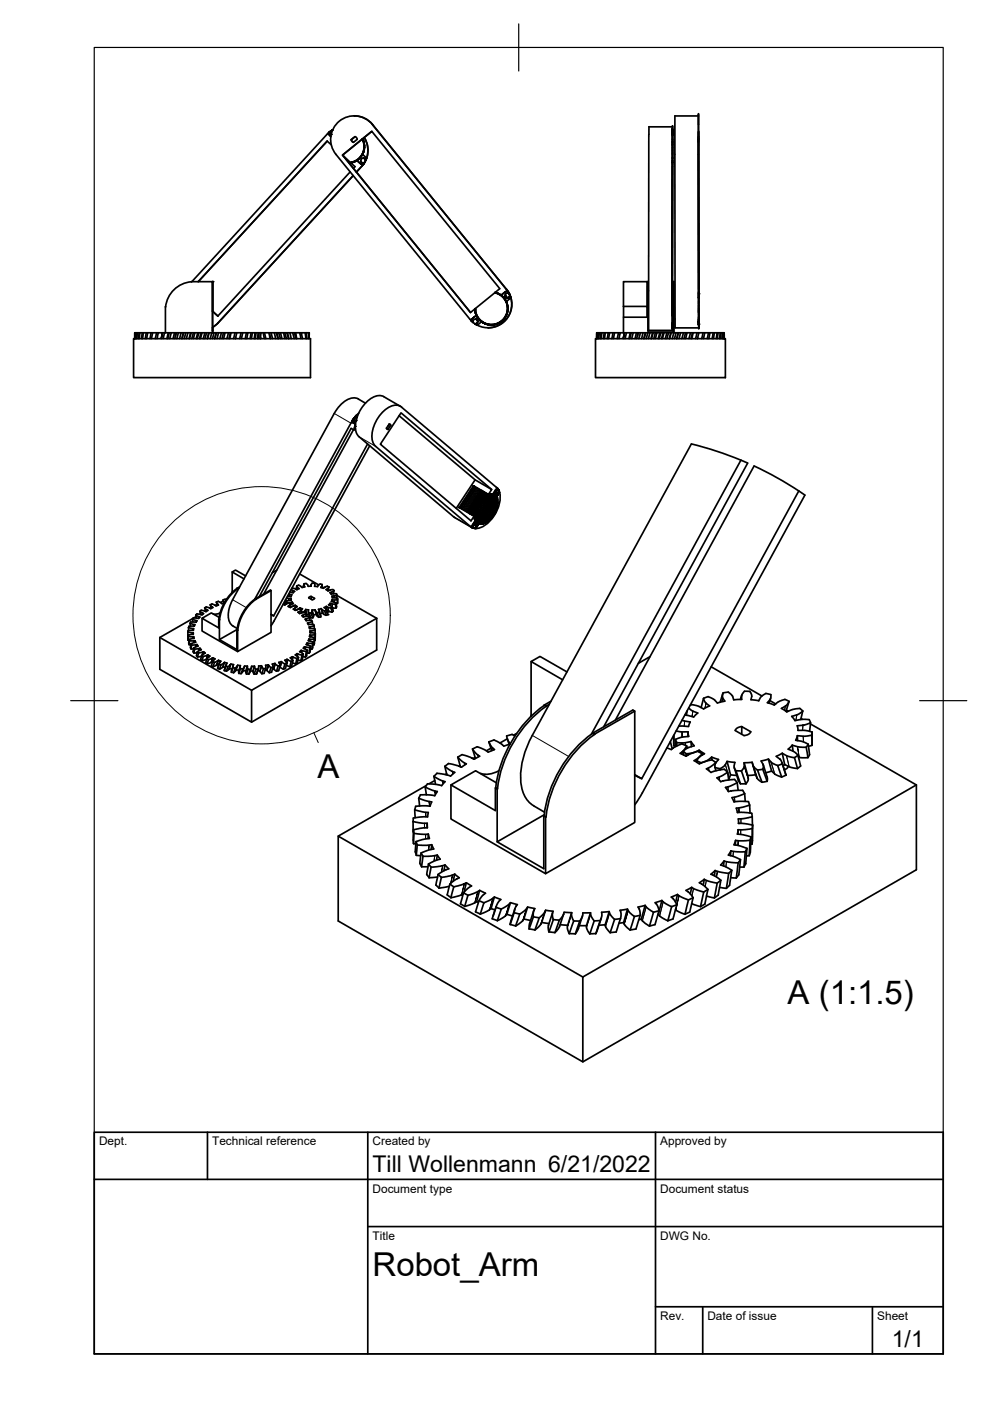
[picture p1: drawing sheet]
<svg xmlns="http://www.w3.org/2000/svg" width="210mm" height="297mm" viewBox="0 0 210 297" stroke-linecap="round" stroke-linejoin="round" font-family="sans-serif">
<defs><g id="words">
<g font-size="7">
<text x="67.4" y="164.9">A</text>
<text x="167" y="212.8">A (1:1.5)</text>
<text x="79" y="270.6">Robot_Arm</text>
</g>
<g font-size="4.9">
<text x="79" y="248.5">Till Wollenmann 6/21/2022</text>
<text x="189.1" y="285.7">1/1</text>
</g>
<g font-size="2.5">
<text x="21" y="242.9">Dept.</text>
<text x="45" y="242.9">Technical reference</text>
<text x="79" y="242.9">Created by</text>
<text x="140" y="242.9">Approved by</text>
<text x="79" y="252.8">Document type</text>
<text x="140" y="252.8">Document status</text>
<text x="79" y="262.9">Title</text>
<text x="140" y="262.9">DWG No.</text>
<text x="140" y="279.9">Rev.</text>
<text x="150" y="279.9">Date of issue</text>
<text x="186" y="279.9">Sheet</text>
</g>
</g></defs>
<!-- layer: Visible -->
<g fill="none" stroke="#000" stroke-width=".36">
<path d="M69.3 28.5l-28.6 31.2M69.7 28.2l.1 .4 .3 .3-.3-.3zM69.7 28.1h.1M69.7 28.1v.1M69.7 28.1l-.4 .4M69.8 28l-.1 .1M69.8 28h.1M69.9 28h-.1M69.9 27.9h.1M70.1 27.8l-.2 .1M70.1 27.8h.1M70.2 30.7l-.8-.8-27.4 29.8"/>
<path d="M70.3 27.7l-.2 .1M70.3 27.7h.1M70.4 27.6l-.1 .1M70.4 27.6h.1M70.5 27.6h-.1M70.5 27.6h.1M70.5 27.6l-.4 .4 .1 .5M70.5 27.5v.1M70.5 27.5h.1M70.6 27.5h.1M72.7 33l1.7 1.5h.2M74.2 36.5l-28 30.5-1.1-1 1.1 1"/>
<path d="M74.4 34.5h.1M74.4 34.5l.9 .8-.4 .4M74.5 29.6l.8-.6zM74.5 29.6l.2 .5 .3 .1M74.6 34.5h-.2M74.6 34.5h.1M74.9 37.2l-28.7 31.2M75.1 24.6a5 5 0 0 1 3.9 1.8M75.2 34.3l-.6 .2M75.2 34.2l-.6 .2M75.3 29l.2 .1 .2 .4M75.3 34.2l-.7 .3"/>
<path d="M75.7 29.6l-.8 .6M75.8 33.9l-.5 .4M75.8 33.9l-.5 .3M75.8 33.9l-.6 .3M76.1 33.7l-.3 .2M76.3 33.5l-.2 .2M76.5 33.1l-.1 .3M76.5 33.2l-.4 .5M76.6 33.2h.1M76.6 33.2l-.9 .8 1 .9-1-.9-1.3 .5M76.7 35.3l-1.1 1.2M76.7 32.9h.1"/>
<path d="M76.7 32.9l-.1 .3M76.8 32.9l-.2 .3M76.8 29.5a3.4 3.4 0 0 1-2.5 4.9h.3M76.8 29.5l.1 .1M76.9 32.7l.8 .8M76.9 34.9h-.2h.3M76.9 29.4v.2M76.9 32.7l-.1 .2M76.9 29.6l.2 .3M76.9 29.6l.1 .3M76.9 32.6v.1M76.9 32.6l-1 1.3"/>
<path d="M76.9 32.6h.1M76.9 32.6l-.1 .3M76.9 29.6h.1M77 29.6h-.1M77 32.2v.1M77 32.3l-.1 .3M77 34.9l-.3 .4M77 33.5l-.3 .2-.2 .3 .1 .4 .4 .1M77 29.9l.2 .4zM77 34.9h.1M77 29.9h.1M77.1 33.5l.1 .1z"/>
<path d="M77.1 34.5h.1M77.1 29.9h.1M77.1 32.3h.1M77.1 32.3l-.2 .3M77.1 29.9l.1 .4M77.1 34.8l-.1 .1M77.1 34.5h.1zM77.1 34.7v.1M77.1 34.7h.1M77.2 30.3h.1M77.2 31.9h.1M77.2 30.3v.3"/>
<path d="M77.2 31.9l-.2 .4M77.2 31.9l-.1 .4M77.2 33.6l.3 .5zM77.2 34.5h.1M77.2 30.6l.1 .3M77.2 31.6h.1M77.2 31.6v.3M77.2 30.6h.1M77.2 30.6a3.2 3.2 0 0 1-.3 2l.1-.3M77.3 34.5l-.2 .2M77.3 34.5h.1M77.3 30.9h.1"/>
<path d="M77.3 30.9v.4M77.3 31.3h.1M77.3 31.3l-.1 .3M77.3 34.4v.1M77.3 34.4h.1M77.5 34l-.2 .4M77.5 34h.1M77.6 34h-.1M77.6 34h.1M77.6 33.9v.1M77.6 33.9h.1M77.6 33.8v.1"/>
<path d="M77.6 33.8h.1M77.7 33.7l-.1 .1M77.7 33.7h.1M77.7 33.7a5 5 0 0 0-.5-4.5 5 5 0 0 1-.5 6.1M78.8 27.8l-6.2 5.1 27.2 33.4M79 26.4l28.4 34.9M79 26.4a5 5 0 0 0-7.1-.7 5 5 0 0 0-.7 7l28.7 35.3M137.6 28.5l-.1 41.5M142.6 27.6v.2M142.6 27.6h.1M142.6 27.6v.1M142.6 27.7h.1"/>
<path d="M142.6 27.7v.1M142.6 27.8v.1M142.6 27.9v.2M142.6 28v.1M142.6 28.1h.1M142.6 28.1v.4M142.6 27.6v-.1v.6M142.6 28.1v.1M142.6 27.3h.1M142.6 27.3v.2M142.6 28h.1M142.6 27.9h.1"/>
<path d="M142.6 27.8h.1M142.6 27.4h.1M142.6 27.5v.1M142.6 27.5h.1M142.6 27.3v-.4v6.6M142.6 27.3v.1M142.6 27.9v.1M142.6 32.6v.9M142.6 33.5v.6M142.6 33.5h.1M142.6 34.5v-.5v.9M142.6 28.5v1.1"/>
<path d="M142.6 28.1v.2M142.6 28.3v.2M142.6 28.5h.1M142.6 28.5v.1M142.6 28.6h.1M142.6 28.2v.1M142.6 27.4v.1M142.6 28.5v.2M142.6 28.8h.1M142.6 28.8v.8M142.6 31.6h.1M142.6 31.9h.1"/>
<path d="M142.6 29.6v1.2v-.9M142.6 27.6v.5M142.6 26.9h-5v1.6M142.6 29.9l-.1 37.1 .1-32.5M142.6 28.5l-.1 41.5v-8.3M142.6 34.9v.4M142.6 34v.5M142.6 33.6v.9M142.6 29.6h.1M142.6 29.6v.3M142.6 29.9h.1M142.6 29.9v.7"/>
<path d="M142.6 30.6h.1M142.6 30.6v.3M142.6 30.9h.1M142.6 30.9v.4M142.6 31.3h.1M142.6 31.3v.3M142.6 31.6v.3M142.6 31.9v.4M142.6 32.3h.1M142.6 32.3v.3M142.6 32.6h.1M143.1 32.7v36.8"/>
<path d="M143.1 24.6h5M143.1 24.6v8.1M148.1 29v.6M148.1 29.6h.1M148.1 29.6v.6M148.1 32.7v-8.1v43.1M148.1 29v.5M40.6 59.7a6 6 0 0 0-5.5 5.4M40.6 59.7h4.5v10.5M40.6 59.7h.1M45.1 59.7v10.9M137.2 59.7h.2"/>
<path d="M137.2 59.7h-5v5.3h5M137.2 59.7h.1M137.2 59.7v5.4M137.4 59.7v10.5M137.4 59.7v5.4M142.7 59.7h.2M142.7 59.7h.1M142.7 59.7v5.4M142.9 59.7v5.4h-.3v5.1h-5.2M142.9 59.7h-.2M142.9 59.7v10.9l-.4 1.2M28.3 71.8h37.5v8.3h-37.5z"/>
<path d="M28.6 70.6h26.6M28.6 70.6v1.2zM28.7 70.6l-.1 1.2M28.7 70.6v1.2M29 70.6l-.1 1.2M29.1 70.6l-.1 1.2M29.5 70.6l-.1 1.2M29.7 70.6l-.2 1.2M30.2 70.6l-.2 1.2M30.4 70.6l-.2 1.2M31 70.6l-.2 1.2M31.3 70.6l-.2 1.2"/>
<path d="M32 70.6l-.2 1.2M32.4 70.6l-.3 1.2M33.2 70.6l-.3 1.2M33.5 70.6l-.2 1.2M34.4 70.6l-.2 1.2 .3-1.2M34.9 70.6l-.3 1.2M35.1 65.1h.1M35.1 65.1v5.5M35.7 70.6l-.3 1.2M35.9 70.6l-.3 1.2M36.3 70.6l-.3 1.2M37 70.6l-.3 1.2"/>
<path d="M37.2 71.2l.2-.6-.4 1.2M37.8 70.6l-.3 1.2M38.4 70.6l-.3 1.2M38.9 70.6l-.3 1.2zM39.4 70.6l-.3 1.2M39.8 70.6l-.3 1.2M40.4 70.6l-.3 1.2M40.5 70.6l-.3 1.2M41 70.6l-.3 1.2M41.3 70.6l-.3 1.2M41.9 70.6l-.3 1.2M42.2 70.6l-.4 1.2"/>
<path d="M42.7 70.6l-.4 1.2M42.8 70.6l-.3 1.2M43.4 70.6l-.3 1.2M43.8 70.6l-.4 1.2M44.3 70.6l-.4 1.2M44.3 70.6l-.3 1.2M44.9 70.6l-.3 1.2M45.4 70.6l-.4 1.2M45.8 70.6l-.3 1.2zM46.3 68.4l-1.2 1M46.3 68.4l-1.2 1v1.2M46.3 70.6l-.3 1.2"/>
<path d="M46.9 70.6l-.3 1.2M47.4 70.6l-.3 1.2M47.7 70.6l-.3 1.2M48.4 70.6l-.3 1.2M48.9 70.6l-.4 1.2M49 70.6l-.3 1.2M49.8 70.6l-.3 1.2M50.2 70.6l-.3 1.2 .1-.2M51.1 70.6l-.3 1.2M51.5 70.6l-.3 1.2M52.2 70.6l-.2 1.2M52.6 70.6l-.3 1.2"/>
<path d="M53.2 70.6l-.2 1.2M53.5 70.6l-.2 1.2M54.1 70.6l-.2 1.2M54.3 70.6l-.2 1.2M54.7 70.6l-.1 1.2M54.9 70.6l-.1 1.2M55.2 70.6l-.1 1.2M55.2 70.6h.1M55.2 71.5l.1 .3M55.3 70.6l-.1 1.2M55.3 70.6h8.6M55.8 70.6l.2 1.2"/>
<path d="M56.1 70.6l.3 1.2M57 70.6l.3 1.2M57.1 70.6l.3 1.2M57.5 70.6l.3 1.2M58.2 70.6l.2 1.2M58.6 70.6l.3 1.2M58.7 70.6l.3 1.2M59.1 70.6l.4 1.2M59.5 70.6l.3 1.2M60.1 70.6l.3 1.2M60.4 70.6l.3 1.2M60.8 70.6l.4 1.2"/>
<path d="M60.9 70.6l.4 1.2M61.5 70.6l.2 1.2M62.1 70.6l.3 1.2M62.7 70.6l.2 1.2M62.7 71.4l-.2-.8 .3 1.2M63.5 70.6l.3 1.2M63.9 70.6h.8M63.9 70.6l.2 1.2M64.9 71.8l-.2-1.2h.2l.2 1.2M64.9 70.6h.7l-.1 1.1M65.4 70.6l.1 1.2M65.5 70.6v1.2"/>
<path d="M99.9 68h.1M100 68h.1M100 68v.1M100 68.1h.1M100.1 68.1h.1M100.1 68.1v.1M100.1 68.2l.2 .1M100.3 68.3h.1M100.3 68.3v.1M100.3 68.4h.1M100.3 68.4l.4 .2M100.7 68.6v.1"/>
<path d="M100.7 65.7l.1 .4zM100.7 65.5v.2zM100.7 65.7h.1M100.7 65.5l-.9 .8M100.7 65.7l.2 1 .4 .6M100.7 65.7l.1 .3M100.7 68.7h.1M100.8 65.5l-.1 .2v-.2M100.8 66.1v.3M100.8 66.1h.1M100.8 65.7h.1M100.8 66.1l.1 .3"/>
<path d="M100.8 68.7h.1M100.8 65.4l4.1-3.3a3.4 3.4 0 0 1 2.7 3.8 3.4 3.4 0 0 1-3.6 2.9 3.4 3.4 0 0 1-3.2-3.4l-.1 .3M100.8 66.4l.1 .3-.1-.3M100.9 67.7h.1M100.8 67.7l-.4 .1v.6M100.8 66.4l-.1-.3 .1 .3M100.8 68.7l.1 .1M100.9 66.4l.1 .3-.2-.3M100.9 66.4h.1M100.9 68.8h.1M101 67.7h.1M101 68.6l-.2 .1"/>
<path d="M101 68.8h.1M101 68.6l-.1 .1M101.1 67.7h.1M101 68.6l.2-.2-.5 .3M101 68.6h.1M101.1 67.8h.1M101.1 67l.4 .6M101.1 67l-.2-.3 .1 .2-.9 .7-.2 .4 .2-.4 .9-.7 .7 1M101.1 67l.4 .6-.2-.3M101.1 67l-.1-.3 .3 .6M101.1 67.8l.2 .3-.1 .3 .1-.3zM101.3 67.3l.7 .7"/>
<path d="M101.5 67.6l.2 .3M101.5 67.6l.2 .2M101.7 67.9l.2 .2M101.7 67.9l.3 .2M101.9 68.1l.3 .2M101.9 68.1l.2 .1M102 68.1l.3 .1M102 68.1h.1M102.1 68.2l-.9 .7M102.1 68.2l.1 .1-.3-.2 .3 .2M102.1 68.2h.1M102.2 68.3l.3 .2z"/>
<path d="M102.2 68.3h.1M102.2 68.3l.3 .2M102.3 68.3l.2 .2M102.3 68.2l-.1 .1M102.5 68.5l.3 .1zM102.5 68.5l.3 .1M102.8 68.6l1.4 .3M102.8 68.6h.1M102.8 68.6l.3 .1M102.8 68.6l.4 .1M103.1 68.7l.4 .1zM103.1 68.7l.1 .1"/>
<path d="M103.2 68.7l.3 .1M103.2 68.7h-.1M103.2 68.7h.1M103.5 68.8l.3 .1zM103.5 68.8h.3M103.5 69.5h.1M103.5 68.8h.1M103.8 68.9h.1M103.8 68.9h.4M104.2 68.9h-.4M104.2 68.8v.1M104.2 68.8l-.4 .1"/>
<path d="M104.2 68.9h.1M104.2 68.9l.3-.1-.3 .1M104.5 68.9h-.3M104.5 68.9h.1M104.8 68.8h.1M104.8 68.8l-.3 .1M104.9 68.8h-.1M104.9 62v.1M105 62l.2 .1M105 62l1.1 .5M105 62l1-.8-27.2-33.4-6.2 5.1 27.2 33.4M105 62h.2"/>
<path d="M105.2 68.7l-.3 .1M105.2 68.8h-.3M105.2 68.7v.1M105.2 68.7h.1M105.2 62a3.5 3.5 0 0 1 1.9 5.4v-.1M105.2 62.1h.1M105.2 62.1l.3 .1M105.5 68.7l-.3 .1M105.5 68.6l-.3 .2M105.5 68.6h.1M105.5 68.6l-.3 .1M105.5 68.6v.1"/>
<path d="M105.5 62.2h.1M105.5 62.2l.3 .1M105.8 68.5h.1M105.8 68.5l-.3 .1M105.8 62.3l.3 .2M105.9 62.3l.2 .2M106.1 68.3l-.3 .2M106.1 68.3h.1M106.1 62.6l.3 .1zM106.1 62.5l.2 .1M106.1 62.5h.1M106.3 62.6l.8 .9"/>
<path d="M106.4 68.1l-.3 .2M106.4 68.1h.1M106.4 62.7l.2 .3M106.4 62.7l.3 .2M106.6 67.8l-.5 .5M106.6 67.9l-.2 .2M106.6 67.8v.1M106.6 63l.6 .8M106.7 63l.4 .5M106.7 63h-.1M106.7 62.9l-.1 .1M106.8 67.6l-.4 .5"/>
<path d="M106.8 67.6l-.2 .3M106.9 67.6l-.3 .3M106.9 67.6l-.2 .3M106.9 67.6h.1M107.1 67.3v.1M107.1 67.3l-.2 .3M107.1 67.4l-.2 .2M107.1 62.8l.3 .3M107.1 62.8h.1M107.1 63.5l.2 .3M107.1 63.5l.3 .5M107.2 67l-.3 .6"/>
<path d="M107.2 62.3l-.1 .5M107.2 67l-.1 .3M107.2 63.8l.2 .3M107.3 67.1l-.2 .3M107.3 63.8l.1 .3M107.3 62.3h-.1M107.4 64l.2 .7 .1 1.1M107.4 66.7l-.2 .3M107.4 64.1l.1 .3M107.4 61.3l.3 .6M107.4 66.7l-.1 .4M107.4 61.3a5 5 0 0 1 .6 5.3 5 5 0 0 1-4.5 2.9"/>
<path d="M107.4 63.1h.1M107.5 61.8l-1.2 .8M107.5 61.8h.2M107.5 64.4h.1M107.5 64.4l.1 1M107.5 64.4l.2 1M107.6 66.1l-.2 .6M107.7 63.1h.1M107.6 66.1h.1M107.7 62.2h.1M107.6 62.1l-.3 .2M107.6 65.8h.1"/>
<path d="M107.6 65.8v.3M107.6 65.4l-.1 1-.3 .6M107.7 61.8h.1M107.7 65.8h.1M107.7 65.8l-.1 .3M107.7 65.4v.4M107.8 62.2h.1M107.8 61.9h.1M107.8 61.9v.1M107.8 63.1h-.3M107.8 63.1h-.1M107.9 62.3h.1"/>
<path d="M107.8 63.1h.1M107.8 62h.1M107.9 62v.2M107.9 62.2h.1M107.9 62.3l.2 .4-.2 .3 .2-.3zM107.9 62.2l.1 .1M108 62.3h.1M108 62.3l.1 .1M108.1 62.4v.1M108.1 62.5v.1M108.1 62.6h.1M108.1 62.6l.1 .1"/>
<path d="M108.2 62.7h.1M108.2 62.8h.1M108.2 62.8v.1M108.2 62.9h.1M108.2 62.9l.1 .2M108.3 63.1l-.9 .9M108.3 63.1a5 5 0 0 1-1.7 5.3 5 5 0 0 1-5.6 .4M126.3 71.8h27.5v8.3h-27.5zM126.5 70.6h27v1.2v-.9M126.5 70.6v1.2zM126.6 70.6v1.2M126.7 70.6l-.1 1.2"/>
<path d="M126.9 70.6v1.2M127.1 70.6l-.1 1.2M127.4 70.6l-.1 1.2M127.6 70.6l-.1 1.2M128.1 70.6l-.2 1.2M128.3 70.6l-.1 1.2M128.9 70.6l-.1 1.2M129.2 70.6l-.2 1.2M130 70.6l-.3 1.2M130.3 70.6l-.2 1.2M131.1 70.6l-.2 1.2M131.5 70.6l-.3 1.2"/>
<path d="M132.2 65v2.2M132.4 70.6l-.3 1.2 .3-1.2M132.8 70.6l-.3 1.2M133.6 70.6l-.3 1.2M133.8 70.6l-.3 1.2M134.3 70.6l-.4 1.2M134.9 70.6l-.3 1.2M135.1 71.2l.2-.6-.3 1.2M135.8 70.6l-.4 1.2M136.3 70.6l-.3 1.2M136.5 71.8l.4-1.2-.4 1.2M137.2 65.1h.2"/>
<path d="M137.2 65.1v2.2h-5v3.3M137.4 70.6l-.4 1.2M137.4 65.1v5.1M137.4 63.9v2.3zM137.5 70h5M137.8 70.6l-.3 1.2M138.4 70.6l-.4 1.2M138.5 70.6l-.4 1.2M139 70.6l-.4 1.2M139.3 70.6l-.3 1.2M139.9 70.6l-.3 1.2M140.1 70.6l-.3 1.2"/>
<path d="M140.6 70.6l-.3 1.2M140.8 70.6l-.3 1.2M141.4 70.6l-.3 1.2M141.8 70.6l-.4 1.2M142.2 70.6l-.3 1.2M142.3 70.6l-.3 1.2M142.5 65v-.6v1.3M143.1 69.5h5M143.3 70.6l-.3 1.2M143.8 70.6l-.3 1.2zM144.3 70.6l-.3 1.2M144.9 70.6l-.3 1.2"/>
<path d="M145.4 70.6l-.4 1.2M145.7 70.6l-.3 1.2M146.4 70.6l-.3 1.2M146.8 70.6l-.3 1.2M147 70.6l-.3 1.2M147.8 70.6l-.3 1.2M148.1 68.7h.1M148.1 68.2h.1M148.1 68.4h.1M148.1 62v1M148.1 68.7v.2M148.1 68.8v.1"/>
<path d="M148.1 68.4v.3M148.1 67.7v1M148.1 67.7h.1M148.1 65.5v2.9M148.1 68.1v.1M148.1 68.3h.1M148.1 63.3v.7M148.1 63.1h.1M148.1 63h.1M148.1 62.9v.1M148.1 62.9h.1M148.1 62.6v.3"/>
<path d="M148.1 67.6h.1M148.1 61.2v.8M148.1 68h.1M148.1 68v.1M148.1 68.1h.1M148.1 68.2v.1M148.1 68.3v.1M148.1 68.6v.1M148.1 68.8h.1M148.1 68.9h.1M148.1 68.2v.6M148.1 67.7v.4"/>
<path d="M148.1 63v.1M148.1 63.1v.1M148.1 63.2v.1M148.1 64v2.1M148.1 68.1v.2M148.1 68.3v.2M148.1 68.5h.1M148.1 68.5v.1M148.1 68.7v.1M148.1 66.1h.1M148.1 66.1v1.5M148.1 67.6v.5"/>
<path d="M148.1 61.2v-33.4v38.5v-.8M148.1 67.6v.4M148.1 68.4l.1 .2M148.2 61.3l-.1 1.3M148.2 63.1v6.4v-.6M148.2 70.6l-.3 1.2v-.2M149.1 70.6l-.3 1.2M149.4 70.6l-.2 1.2M150.2 70.6l-.2 1.2M150.5 70.6l-.2 1.2M151.2 70.6l-.2 1.2M151.5 70.6l-.2 1.2"/>
<path d="M152 70.6l-.1 1.2M152.3 70.6l-.2 1.2M152.7 70.6l-.1 1.2M152.9 70.6l-.2 1.2M153.2 70.6l-.1 1.2M153.3 70.6l-.1 1.2M153.5 70.6l-.1 1.2M153.5 70.6v1.2M74.7 89.2v.1M74.7 89.3l.2 .3M74.7 89.1l-20.7 37.9M74.7 89.1h.1"/>
<path d="M74.8 89.1h.1M74.8 89v.1M74.8 89h.1M74.8 89.6l.6 .3zM74.9 89v.1M74.9 89.1h.1M74.9 89.1v.1M74.9 89.2h.1M74.9 88.9l-.1 .1M74.9 88.9v.1M74.9 89h.1M74.9 89v.2"/>
<path d="M75 88.8h.1M75 88.9h.1M75 89.3h.1M75 88.9l-.1 .1M75 91.1l-19.1 34.8M75 88.8l-.1 .1M75 88.7v.1M75 88.7h.1M75.1 88.7h-.1M75.1 88.6v.1M75.1 88.6h.1M75.1 90.9l.3 .1"/>
<path d="M75.2 88.5l-.1 .1M75.2 90.7l.1 .1M75.2 88.5h.1M75.2 88.5v.1M75.2 90.4h.1M75.2 88.4v.1M75.3 88.5h.1M75.2 88.4h.1M75.3 88.5h-.1M75.3 88.4h.1M75.3 88.4v.1M75.3 88.3v.1"/>
<path d="M75.3 88.3h.1M75.3 90h.1M75.3 90l-.2 1.2-.7-.4-19.4 35.7M75.3 90.3h-.1M75.3 90.2l-.1 .1M75.3 90.2h.1M75.4 88.4l-.1 .1M75.4 88.4h.1M75.4 88.3h-.1M75.4 88.3h.1M75.4 88.2v.1M75.4 88.2h.1"/>
<path d="M75.5 88.4h.1M75.5 88.4v.1M75.5 89.1l-.4 .2M75.5 88.1l.3 .1M75.5 88.1l-.1 .1M75.5 88.5h.1M75.6 88.1h-.1M75.6 88.5h.1M75.6 88.5v.1M76 87.6l-.4 .5M77.5 85.5a3.4 3.4 0 0 0-2.7-1.1 5.8 5.8 0 0 0-3.9 3.3l-21.6 39.5M77.9 94.1l-19.9 36.5-.5-.3 .5 .3"/>
<path d="M78.4 94.5l-20.3 37.2M79.7 94.6l20.3 17.2M82.5 90l.3 .2-.5 .8-.3-.1M82.5 89.9l.3 .1v.2M82.5 89.9l-.6 .8 .1 .2 .3 .1M84.6 88.1l16.1 13.6M84.9 86.2l-3.5-2.1a3.3 3.3 0 0 0-3.7 1.2 7.1 7.1 0 0 0-2.2 6.3l.6 1 20.1 17M85.1 86.3l20.1 17M85.1 86.3a2.91 2.91 0 0 0-3.7 .8 7.2 7.2 0 0 0-2.4 6.5l.6 1M146.6 94.1l-33.7 61.8a17.1 17.1 0 0 0-2.3 10.8 5.9 5.9 0 0 0 2.5 4.1M146.6 94.1l6.4 1.9 5.5 2.2M157.1 97.6l-31.7 58.1"/>
<path d="M158.5 98.2l-30.5 55.9M96.2 109.6l3.8 2.2M97.4 107.6l3.1 1.8 .2 1-.8 1.4M97.4 107.6h.1M97.4 107.5h.1M99.8 108.9v.1M99.8 109h-.1M99.8 108.9l-.1 .1M99.8 109h.1M99.8 109l3.2 1.8M100 111.8h.1M100.1 108.8l-.3 .2"/>
<path d="M100.1 108.8l-.3 .2 3.2 1.8M100.1 108.8h.1M100.1 111.8h.1M100.1 111.8l.1 .1M100.1 108.8l3.1 1.8M100.2 111.9h.1M100.2 111.6v.1M100.2 111.7h.1M100.2 111.8h.1M100.2 111.6h.1M100.2 111.9l.3 .1M100.3 111.9h.1"/>
<path d="M100.3 111.5v.1M100.3 108.6l-.2 .2M100.3 111.6h.1M100.3 111.4l-.1 .2M100.3 108.6h.1M100.3 111.4v.1M100.3 103.1l-2.9 4.5M100.3 108.6v.1M100.3 108.7l3.2 1.8M100.3 108.7l-.2 .1 3.1 1.8 .3-.1M100.4 111.4h-.1M100.4 111.4l-.1 .2"/>
<path d="M100.4 111.3v.1M100.4 103l-.1 .1M100.4 111.3h.1M100.4 103l3.2 1.8h.8M100.4 103h.1M100.5 111.2v.1M100.5 103h-.1M100.5 111.3h-.1M100.5 103l-.2 .1M100.5 111.2h.1M100.5 108.4h.1M100.5 108.4l-.2 .2"/>
<path d="M100.5 108.4l.1 .1M100.5 108.4l-.2 .3M100.6 111.2h.1M100.6 108.5l3.1 1.8M100.6 108.5l-.3 .2 3.2 1.8M100.6 109.9l1.9 1.1zM100.6 112h.1M100.6 110.1l1.7 1zM100.6 111.1v.1M100.7 112h.1M100.7 111.1h.1M100.7 111.1h-.1"/>
<path d="M100.7 112h.2M100.7 110.4l1.3 .7zM100.7 110.4l.8 .7M100.8 108.2h.1M100.8 108.2l-.3 .2M100.8 108.2l-.2 .3M100.8 111.1h.1M100.8 108.2l3.1 1.8-.2 .3M100.8 108.2l-.2 .3 3.1 1.8M100.8 111.1l.1 .5-.4 .4M100.9 112h.1M100.9 107.9l.1 .1"/>
<path d="M100.9 107.9l-.1 .3M100.9 107.9l-1.2 1.1M101 111.9h.1M101 111.9l-.1 .1M101 108h.1M101 108l-.2 .2M101 108l-.2 .2 3.1 1.8 .2-.2M101 108l3.1 1.8M101.1 110.9l.3 .1-.3-.1M101.1 107.6l-.2 .3M101.2 107.7h.1M101.2 107.7l-.2 .3"/>
<path d="M101.2 107.7l3.2 1.8M101.2 107.7l-.2 .3 3.1 1.8M101.3 107.4l-.2 .2M101.3 107.4h.1M101.4 107.4l-.2 .3M101.4 107.4l-.2 .3 3.2 1.8M101.4 107.4l3.1 1.9-.1 .2M101.5 111.1l-.5 .8zM101.5 111.1l-.6-.4 .7 .4M101.5 107.1l-.1 .3M101.5 107.1h.1M101.6 107.1l-.2 .3"/>
<path d="M101.6 107.1v.1M101.6 107.2l3.1 1.8M101.6 107.2l-.2 .2 3.2 1.8 .1-.2M101.6 111.1h.1M101.6 111.1h.2l-1-.6 1.2 .6M101.7 106.8l-.4 .6M101.7 106.8l-.1 .3M101.7 106.8l.1 .1M101.7 106.8l-.1 .4M101.8 106.9l3.1 1.8M101.8 106.9l-.2 .3 3.1 1.8 .2-.3M101.9 106.5h.1"/>
<path d="M101.9 106.5l-.2 .3M101.9 106.5l-.1 .4M101.9 106.5l3.2 1.9M101.9 106.5l-.1 .4 3.1 1.8 .2-.3M102 106.2h.1M102 106.2l-.1 .3M102 111.1h.1M102 106.2l3.2 1.8M102 106.2l-.1 .3 3.2 1.9M102.1 105.9l-.1 .3M102.1 105.9h.1M102.1 104l.1 .2"/>
<path d="M102.2 105.9l3.1 1.8M102.2 105.9l-.2 .3 3.2 1.8M102.2 104v.2M102.2 105.6h.1M102.2 105.6l-.1 .3M102.2 104.2v1.1M102.2 105.3l-.5 1.5M102.2 105.6v.3M102.2 104l.1 .2M102.2 104.2l.1 .2M102.2 105.3h.1M102.2 105.3v.3"/>
<path d="M102.2 105.6l3.2 1.8M102.2 105.6v.3l3.1 1.8M102.2 104.1l.1 .1zM102.2 104.2h.1M102.3 105.3l-.1 .3 3.2 1.8v-.3M102.3 104.2h.1M102.3 105.3l-.1 .3M102.3 111.1h-.3M102.3 104.2v.2M102.3 104.7v.3M102.3 104.4v.3M102.3 105v.3"/>
<path d="M102.3 105l-.1 .3M102.3 104.2l3.1 1.8v-.2l-1.7-1 1.7 1-.1-.3M102.3 104.2l3.1 1.8 .1 .2-3.2-1.8zM102.3 105v.3l3.1 1.8M102.3 104.4h.1M102.3 105h.1M102.3 104.4l3.2 1.8v.3l-3.2-1.8zM102.3 105l3.2 1.8-.1 .3M102.3 104.7h.1M102.3 104.7l3.2 1.8v.3l-3.2-1.8zM102.5 111l-.2 .1M103 110.8l-.3 .1-2.2-1.2 2.2 1.2-.2 .1"/>
<path d="M103 110.8h.1M103.2 110.6l-.2 .2M103.5 110.5h.1M103.6 104.8l.6-1-3.5-2.1-4 6.1M103.7 110.3l-.2 .2M103.9 104.7l1.4 .8zM104.1 104.7l1.1 .6M104.2 109.8h-.1M104.2 103.8l-19.2-16.3-4.4 6.7 19.3 16.2 .6-1M104.4 109.5h.1M104.4 109.5l-.2 .3M104.4 104.8l.6 .4"/>
<path d="M104.4 104.8l.7 .4M104.4 104.8h.1M104.5 104.8h.1M104.5 104.8l.2 .1M104.5 104.8l.4 .2M104.5 109.2v.1M104.5 109.2h.1M104.7 104.9l.2 .1M104.7 104.9h.1M104.9 105l.1 .2M104.9 108.7h.1M105 104.6h.1"/>
<path d="M105 104.5l.1 .1M105 104.4h.1M105 105.2h.1M105 104.4v.2M105.1 104.6v.1M105.1 104.4v.1M105.1 104.3h.1M105.1 105.2l.1 .1M105.1 108.3v.1M105.1 104.7h.1M105.1 104.3v.1M105.1 104.2v.1"/>
<path d="M105.1 104.2h.1M105.2 105.3h.1M105.2 104.1l-.1 .1M105.2 105.3v.1M105.2 108h.1M105.2 108l-.1 .3M105.2 104.1l-.2 .3M105.2 104h.1M105.2 104v.1M105.2 105.4h.1M105.2 105.4l.1 .1M105.3 103.3l.2 .3"/>
<path d="M105.3 107.7h.1M105.3 107.7l-.1 .3M105.3 103.9h.1M105.4 103.9h.1M105.3 107.4v.3M105.4 103.9h-.1M105.5 103.8v.1M105.5 103.6l-.4 .2-.6 1M105.5 103.9h.1M105.6 103.8h.1M105.5 103.6h.1M105.5 103.6l.1 .1"/>
<path d="M105.5 104.6l-.4 .1M105.6 104.6h-.1M105.6 103.8v.1M105.6 103.9h.1M105.6 103.7h.1M105.6 103.9l.1 .3-.1 .4M105.6 103.7v.1M105.7 103.8h.1M105.7 103.8v.1M105.7 103.9h.1M105.7 103.9l.1 .1M105.8 104h.1"/>
<path d="M105.8 104.6l-.6 .8zM105.8 104.1h.1M105.8 104.1v.1M105.9 104.5l-.1 .1M105.9 104.5h.1M105.9 104.2h.1M105.9 104.2v.1M105.9 104.3v.1M105.9 104.4v.1M105.9 104.4a7.1 7.1 0 0 1-4.5 7.6h-.5M169.4 104.1l-33.3 61-1.5-.7M169.4 104.1l1.3 .9"/>
<path d="M169.4 104.1l-4.7-2.8-4.8-2.5-29.4 53.9M170.6 105l-34.4 63.1-1.6 2.6M33.9 135.2l19.4 11.2M39.8 134l1.2 .1v.4M39.8 134l.1 .8M39.9 134.7v.2M39.9 134.9l1.1 .1v.3M39.9 134.9v.8l.2 .1M40 133.1l1 .2M40 133.1v.6M40.1 135.6v1.1M40.1 135.6l.1 .3"/>
<path d="M40.2 135.9l1.1-.1v.4M40.2 135.9l-.1 .8h.3M40.3 132.2l1 .2M40.3 132.2l.1 .6M40.5 136.5a.98 .98 0 0 0 0 1.1M40.5 136.5l.1 .3M40.8 131.2l1 .4-.2 .3h-1.2l-.1 .2M40.8 131.2l.1 .7M41 134.1v.4M41 131l1.1 .1M41 134.5l-1.1 .1v1.1M41 133.6l-1.1 .1v.3"/>
<path d="M41 131l-.2 .2M41.1 137.4l-.2 .8 .2 .3M41.1 135l.1 .3-1.1 .3M41.1 133.3l-.1 .3M41.1 137.4l.2 .2M41.3 135.8l.2 .4-1 .3M41.3 132.4l-.1 .4h-1.2v.3M41.5 130.4l.9 .4M41.5 130.4l.1 .6M41.6 130.7l-.5 .3M41.7 130.2l1.1 .2 .4-.3-.8-.5 .1 .7M41.8 130.1l-.3 .3"/>
<path d="M41.8 136.7l-1.2 .1-.1 .8h.5M41.8 136.7l-.1 .4M41.8 136.7l.2 .3M41.8 138.4l-.7 .1M41.8 138.2l.3 .2M42 137l-.9 .4M42.1 138.4l-.2 .9 .8-.2M42.3 137.9l.1-.5-1.1 .2-.2 .9M42.4 137.4l.3 .3-.9 .5-.1 .9 .2 .2M42.4 130.8l-.3 .3M42.5 130.2l-.1 .1M42.8 139l-.2 .8 .3 .2"/>
<path d="M42.8 139l.3 .2M42.8 131.1v2.7l7.6 4.3M43.1 139.2l1-.3-.2 .7M43.1 139.2l-.3 .8 1-.3M43.2 138.2l-1.1 .2M43.2 138.2l-.2 .5M43.2 138.2l.3 .3M43.4 128.9l.7 .5M43.4 128.9l.2 .8M43.5 138.5l-.7 .5M43.6 129.6h-.1M43.7 128.7l1 .3 .4-.2"/>
<path d="M43.7 128.7l-.3 .2M43.9 139.7l.3 .2M44.1 138.9l.4 .2M44.1 129.4a.41 .41 0 0 1-.6 .2l-.8-.2-.3 .2M44.5 139.1l-.6 .6-.3 .9M44.6 128.2l.5 .6M44.6 128.2l.2 .8M44.6 128.2l.3-.2 .7 .3a.42 .42 0 0 0 .7 0l-.4-.6 .2 .7M44.8 128.9l-.2 .1M45.1 139.5l.5 .2M45.6 139.7l-.5 .5-.3 1M46 128.2l-.3 .2"/>
<path d="M46.3 127.5l.8 .5 .5-.2M46.3 127.5l-.4 .1M46.3 140l.5 .2M46.4 131.3l.1 .1M46.5 130.9l-1.7-1-2 1.2 3.6 2v-1.8M46.5 131.4v4.2l3.8-2.1M46.7 129.9l-.8 .3h-.7M46.8 127.7l.5-.3 .2 .5M47.3 127.2l.3 .6M47.3 127.2l.4-.1 .2 .1M48.1 127l-.3 .1M49.2 125.5v.1"/>
<path d="M49.2 125.6h.1M49.2 121.3v4.3M49.3 127.2a5.2 5.2 0 0 0-.3 5.2l.4 .3M49.4 132.7l.9 .6M50.2 133.5v4.2l-3.7-2.1M50.2 133.5l.2 .1M50.3 124.7l.1 .1M50.3 124.7a9.5 9.5 0 0 0-3.9 6.6M50.4 124.8a9.5 9.5 0 0 0-3.8 6.6M50.7 124.7l-.3 .1M50.8 124.4l-.5 .3M52.1 122.1l-2.2-1.2-.7 .4 2.5 1.4"/>
<path d="M54.1 127l.2 .1M54.1 127l3.2-1.9 .2 .1-3.2 1.8M54.1 127a9.5 9.5 0 0 0-3.8 6.5M54.3 127a9.5 9.5 0 0 0-3.9 6.6M57.5 125.2v8.9l-7.1 4v-4.5M58.1 131.7l-.6 1M58.7 120.9l-1 .5M60.3 127.6l.2 .6M60.6 127.1v.9M60.6 127.2v.6M60.6 127.8v.2M60.7 127.5v.5h-.1"/>
<path d="M60.7 127.5l.1 .2M60.8 126.8l.9 .1M60.8 128v-.3l1.1-.1 .1 .4M60.9 139.8l.8 .4M60.9 139.8l-.2 .6M60.9 139.8l-.5 .2 .4 .6M61.2 125.9l.7 .2M61.3 128.4l.1 .3M61.3 128.4l.3 .2M61.4 125.5l.7 .2M61.6 128.6v.2M61.6 128l-.5 .6"/>
<path d="M61.6 128v.2M61.6 128l-.4-.2-.8 .5-.4-.2M61.6 125.2v.3M61.7 126.9v.3M61.7 126.9l.1 .3-1.1 .3M61.8 125l.7 .4M61.9 124.8h.5l.5 .2 .5-.2M61.9 126.1l-.2 .3h-.7M61.9 127.6l.3 .4-.9 .4M62 139.2l.9 .4M62 139.2l-.1 .5M62 139.2l-.4 .3 .5 .5"/>
<path d="M62.2 129.2l.4 .2M62.4 129.2v.1M62.5 128.4l-.9 .4-.5-.2M62.5 128.4l.3 .2M62.5 125.4l-.3 .3M62.6 128.3l-1 .3M62.6 128.3v.2M62.6 128.3l.4 .3-.6 .6M62.8 128.6l-.6 .5M62.8 128.6v.1M62.9 139.6l-.2 1.2-.7-.3M63 138.6l-.4 .3 .7 .5"/>
<path d="M63.2 139.9l.6 .2M63.3 139.4l-.3 .2M63.3 139.4l-.3 1.2-.3 .2M63.4 124.8l-.5-.6-.2 .7M63.5 138.2l.8 .5M63.5 121.7l4.1 2.3M63.6 128.9l.5 .2-.3 .4 .1 .4M63.6 129.1v-.2l-.8 .4-.4-.1M63.9 129.7l.4 .1M63.9 137.9l1 .2M63.9 137.9l-.1 .4M63.9 137.9l-.4 .3"/>
<path d="M63.9 129.3l-.7 .5 .3 .3M63.9 129.3h.1M63.9 129.3l-.3-.2-1 .3M64 138.9l-1-.3-.1 .5M64 138.9l-.2 1.2M64.2 139.2l.5 .1M64.2 129.8l.1 .1M64.3 138.7l-.2 1.1-.3 .3M64.3 138.7l-.3 .2M64.5 123.8l-.3 .7M64.6 137.1l1.1 .2M64.6 137.1l-.1 .4"/>
<path d="M64.6 137.1l-.3 .3 .9 .5M64.6 129.8l-1.1 .3M64.6 129.8l.3 .3M64.8 129.2l-.6 .6M64.8 129.2l.3 1.1M64.8 129.2l.6 .1M64.9 123.7l.3 .3a.48 .48 0 0 0 .8 .3v-.4l.4-.3 .3 .2v.5l.6 .1 .6-.6 .4 .2-.3 .5 .6 .2 .7-.4 .4 .1M64.9 123.7l-.4 .1 .1 .6-.6 .2-.7-.5-.4 .1M64.9 130.7v-.6l-.9 .4 .3 .3 1.1-.2 .2 .3M64.9 138.1l-.2 1.2M65.1 130.3l-.2 .3M65.1 130.3h.5"/>
<path d="M65.1 136.3l-.2 .4 1 .3M65.2 137.9l-.2 1.2-.2 .2M65.2 137.9l-.3 .2M65.4 129.7l.5 1.3M65.4 129.3v.4l.1 .2M65.5 135.5h1.1M65.5 135.5v.4M65.5 135.5l-.1 .3 1 .3-.2 1.5M65.5 129.9l.4 1.1M65.5 130h.4M65.5 132.9l.1 .4h1.2M65.7 134.6h1.1v1.2"/>
<path d="M65.7 131.5l-.1-.6-.9 .4 .2 .3 1.2-.1 .1 .3M65.7 137.3l-.2 1.2h-.4M65.7 134.6v.4M65.7 134.6l-.1 .4 1.1 .2M65.7 134.1v-.3l1.1-.2v.7M65.7 134.1l1.1 .2M65.8 137.6h.3M65.9 137l-.2 1.2-.2 .3M65.9 137l-.2 .3M65.9 130l.4 1M66 124l-.1 .3M66 126.4l-.5 .4 .7 .4 .5-.3-.7-.4v.5"/>
<path d="M66.2 129.3v.4l-.3 .3M66.2 129.3l.3 1M66.2 131.8l-1 .3 .2 .3h1.1l.1 .3M66.2 131.8l.1 .6M66.3 136.4l-1.2-.1v.4M66.3 136.4l-.2 1.2M66.3 131h-.4M66.4 136.1l-.1 .3M66.5 130.3v.3l-.2 .4M66.6 136.7h-.3M66.6 132.7l-1.1 .2M66.6 132.7v.6"/>
<path d="M66.6 135.5v1.2M66.7 136.4l-.1 .3M66.7 135.2l-.1 .3M66.7 135.2v1.2M66.8 133.3v.3M66.8 129.3l.4 .6M66.8 129.3l.4 1.3 .4 .3M66.8 135.8h-.1M66.8 129.3h-.6M66.8 134.3v.2M66.8 134.3v1.5M66.9 129.5l.3 1"/>
<path d="M67.1 130.3h-.6M67.2 129.9l.4 1M67.7 129.8l-.5 .1M68 130.8l-.4 .1M68.1 129l.7 .5 .4 1-.6-.3a1.3 1.3 0 0 1-.5-1.2zM68.1 129l-.6 .2 .5 1.6-.3-1.3M68.2 124.4l.5 .2M68.3 124.2l-.1 .4M68.4 130l-.5 .1M68.7 128.8l.4 .3 .4 1.2M69.2 129.3l.3 1M69.2 128.6l1 .3"/>
<path d="M69.2 128.6l.2 .9 1 .3M69.2 128.6l-.5 .2M69.2 129.4l-.4 .1M69.4 129.5l-.1 .1M69.5 130.3l-.4 .1M69.5 125.1l.2 .1M69.5 125.1v.1M69.7 129.6l-.3 .3M69.7 124.4l-.6 .6 .5 .3 1-.3 .2 .2M69.7 124.4l-.2 .7M70 127.9l-.3 .3 .7 .5M70.2 128.9l.2 .9"/>
<path d="M70.2 126l1.1-.1 .1 .2M70.4 126.4l1-.3v.7M70.4 126.4v.4l1.2 .1M70.4 127.2l-.1 .3 1 .4 .1 .8M70.4 127.2v.4M70.4 128.7l-.2 .2M70.4 128.7l.3 .9-.3 .2M70.5 128.9h.7M70.7 125.8l.1 .1M70.8 125.2l-.9 .4 .3 .4M70.8 125.2l-.1 .7M71.1 128.1l-1.1-.2 .1 .5"/>
<path d="M71.1 128.1l.1 .8M71.3 127.9l-.2 .2M71.4 128.7l-.2 .2M71.4 126.2l8.5 4.9M71.5 127.1l-1.1 .1M71.5 127.1l.1 .8-.3 .1M71.6 126.9l-.1 .2M71.6 127.8v.1M71.6 126.9v.9M79.9 131.1l-26.6 15.3v6.7l-19.4-11.2v-6.7l7-4.1M79.9 131.1v6.7l-26.6 15.3M137.8 139.2l-2.5 1.4"/>
<path d="M43.6 140.5l.4 .2M44.8 141.2l.4 .1M44.9 140.4l.2-.9-.9 .4-.3 .8M44.9 140.4l-1 .3M44.9 140.4h.1M45.1 140.3l.4 .2M45.5 140.4l-.3 1M46 140.9l-.8 .5M46.1 140.9l.3 .1M46.1 141.7l.5 .2M46.3 140l-.8 .4M46.3 140l-.3 .9"/>
<path d="M46.4 140.8l-.3 .9M46.4 140.8l-.2 .7M46.4 140.8l.5 .2M46.8 140.2l-.4 .6M46.8 141l.8-.6-.3 1-.8 .5zM47.3 141.4l.5 .1M47.6 142.2l.4 .1M47.6 140.4l.5 .2-.5 1.6 .3-1.3M47.9 141.2l.4 .2M48.3 141.4l.6-.6-.3 1M48.3 141.4l-.3 .9M48.6 141.8l-.6 .5"/>
<path d="M48.7 141.7l.5 .2M49 140.8l.5 .1M49.1 142.5l.4 .1M49.4 141.6l-.3 .9M49.4 141.6h.5M49.4 141.1l-.3 1.4M49.5 140.9l-.1 .7M50.1 142l.6 .1M50.4 141.1l-.4 1.1-.5 .4 .4-.9zM50.4 141l.6 .1v.7M50.7 142.8h.4M50.9 141.3l-.3 1 .1 .5 .3-1"/>
<path d="M51 141.8h.5M51.5 142.2h.6M51.8 141.4l-.3 .9-.4 .5 .4-1M52.3 142.9h.5M52.5 141.3l.1 .6M52.5 141.3l-.4 1.1 .2 .5M52.5 141.2h-.7l-.3 .6M52.6 141.9l-.3 1M52.6 141.9h.5M53.1 141.9l-.4 1M53.3 141.5l-.6 1.4M53.6 142.3h-.5"/>
<path d="M54 141.3l.3 .6-.4 1M54 141.3l-.4 1 .3 .6M54 141.2l-.7 .1-.2 .6M54.4 142.9h-.5M54.7 141.9h-.4M54.8 141.7l-.4 1.2M54.8 141.2v.4l-.4 1.3M55.1 142.2h-.5M55.4 141.2l.5 .6M55.4 141.2l-.3 1M55.4 141.1l-.6 .1M55.9 141.8l-.4 1-.4-.6"/>
<path d="M56.3 141.7l-.3 1.1h-.5M56.3 141.7l-.4 .1M56.6 142l-.4 .1M56.9 141l.5 .5M56.9 141l-.3 1 .5 .6M56.9 141l-.6 .1v.6M57.4 141.5l-.3 1.1M57.9 141.5l-.3 1-.5 .1M57.9 141.5h-.4M58 141.8l.6 .5M58 141.7l-.2 .1M58.3 140.7l.7 .5"/>
<path d="M58.3 140.7l-.3 1.1M58.3 140.7l-.6 .1 .2 .7M59 141.2l-.4 1.1M59.1 142.2l-.5 .1M59.1 140.4l.3 .7M59.4 141.4h-.1M59.4 141.1l-.3 1.1M59.4 141.1l-.4 .1M59.6 140.3l.8 .5M59.6 140.3l-.2 1.1 .7 .5M59.6 140.3l-.5 .1M60.4 140.8l-.3 1.1"/>
<path d="M60.8 140.6l-.3 1.1-.4 .2M60.8 140.6l-.4 .2M61.7 140.2l-.3 1.2-.7-.4M61.8 141.2l-.3 .2M62.1 140l-.3 1.2M62.1 140l-.4 .2M98 160l-.9 .5M100.2 158.8l.7 .9 .8 .6M100.2 158.8l.6 2M100.2 158.8a1.81 1.81 0 0 1 2.1 0l1.2 .7 1.3-.6-.6-.5-.5-1.1 .6 1.8M103.7 157.3a1.75 1.75 0 0 1 2 .1l.8 .4a.91 .91 0 0 0 1.3 .1l.3-.1M104.1 158.6l-1 .6"/>
<path d="M106 157.5l1.6-.9 .3 1.2M109.2 156h-.2a1.06 1.06 0 0 0-1.3-.1l-.3 .1 .1 .6 .7 1.1M109.5 155.5l-.6 .4M112.6 140.3l.1 11.5M112.6 151.7v.1M115.4 149.5l.4 .3M115.4 149.5a25.5 25.5 0 0 0-10.3 17.5M115.8 149.8a25.5 25.5 0 0 0-10.3 17.4M116.4 149.3l-.6 .4M116.8 148.7l-1.4 .8M120.2 142.5l-5.7-3.3-1.9 1.1 6.7 3.8M125.7 155.5a25.5 25.5 0 0 0-10.3 17.5"/>
<path d="M125.7 155.4l.4 .3-.4-.2M125.7 155.4l8.5-4.9 .4 .3-8.5 4.8M125.7 155.4v.1M126.1 155.7a25.5 25.5 0 0 0-10.3 17.5M134.6 150.8v23.6l-18.9 10.8v-12M142.1 157.2l.4 1.6M142.9 158.1v-2.2v2.2l.4 .1M143.2 156.8l.3 .6M143.4 155l1 .2h1.5M143.5 157.4v.7M144.2 159.7l1.3 .6M144.5 157.7l-1.2 .5-1 .7-.9-.3"/>
<path d="M144.6 157.7l1 .5M144.6 152.7l1.7 .4-.3 .9h-2.1M144.9 159.3l.6 .5M145.6 158.2l-.7 1-.7 .5M145.6 158.2l.1 .4M145.7 150.7l-.2 .9M145.9 155.2v1M145.9 155.1l.1 1M146 156.1l-1.4 .2-1.4 .5 .1 1.5M146 150.1l.9 .7 1 .4-.8 .8-1.9-.4M146.5 157.2l-1.4 .3-1.6-.1M146.5 157.2l.1 1.1"/>
<path d="M146.5 157.2l.7 .9-1.4 .5-.9 .6 .1 .9M146.6 149.4l1.4 .3 1.2 .6M146.6 149.4l-.3 .1M148.2 159.1l1.2 .7-1.3 .8-.4 .7 .1 .4M148.3 159.5l-.1-.4-1.1 .5-1.6 .2v.5M148.9 159.8l-.3-.1a1.25 1.25 0 0 0-1.5-.2l-1.6 .8M148.9 159.8l-1 1-.7 .5 1.1 .7M148.9 159.8v.3M150.2 147.7l-1 .3M150.5 149.7l-.9-.7-.4-.9-.5 1.9M150.5 149.7l-1.3 .6M150.8 141.4l10.7 6.2"/>
<path d="M153.3 147l-.6 1.9M153.3 146.9l-.1 .9 .5 .9-1.6 .3-.7-.7-1.3-.6M154.4 146.8l.8 .6 .4 1 1.7-.1M154.4 146.7l-1.1 .2M157.3 155.7v-1.6l1.9 1a1.39 1.39 0 0 1-1.4 .9M157.3 147.4l-.3 .9M157.3 154l-.4 .1a1.25 1.25 0 0 0-1 .8l1.9 1.1M159 146.6l.4 .9-.2 .9 1.7 .2 .3-.7 .5-.4a1.48 1.48 0 0 1 1.7-.2M159 146.6h-.6a.63 .63 0 0 0-.8 .2l-.4 .6v.9M163.2 148.5l1.3 .8M163.4 148.1l-.4 1M163.4 147.3l-.1 .9-.6 .8"/>
<path d="M165.9 159.7l1.2 .7 1.3 .2M165.9 159.7l.5 2.4M165.9 159.7l-1.3 .7 .9 .7 .4 .9M166.4 148.3l-1.4 .5-.8 .7-1.5-.5M166.4 148.3l.9 .4M166.6 150.8l.7-2.1-.7 .9-.9 .6 1.1 .7M166.7 150.5l.5 .3M167.1 158.8l1.2 .5 .9 .8M167.9 151.9l.7 .9M168 158l1.4 .4h1.5M168 158l.1 1.3M168 158l-.9 .8"/>
<path d="M168.5 152.8l1.3-.3h1.2a.68 .68 0 0 1 .9 .7M169.1 156l-.4 1 1.4 .2 1.3 .6M169.2 154.9h1.5l1.5 .3M169.2 154.9l-.2-1 1.7-.2 1.2-.5-.2 1.9M169.6 150.2l-1.5 .2-1.3 .5M169.6 150.2l.6 .5M169.8 152.3l.3 .2M170.2 150.8l-1 .7-1.3 .4M170.2 150.8l-.4 1.8M170.9 158.4l.4 2.2M171.4 157.8l.3 2.2-.4 .6M171.4 157.8l-.5 .6"/>
<path d="M171.8 153.5l22.5 12.9M172.1 155.9l-1.3 .2-1.7-.1v1M172.1 155.9l.1 2.1-.8 .2M172.2 155.2v2.8M172.2 155.2l-.1 .7M71.7 177.3l51.9 29.8M87.6 176.4h.1M87.7 175.9v3M87.7 175.9l.1 .8M87.7 178.9l.5 .1M87.8 176.7l3 .2v.9M87.8 176.7l-.1 2.2"/>
<path d="M87.9 171.7l1.7 .4 1.2 .2-.1 .9M87.9 171.7l.1 1.7M88.1 171l-.2 .7M88.2 178.4l-.2 2.2M88.2 178.4l.3 .8M88.5 179.2l-.2 2.1 .9 .1M88.8 169.2l1.7 .6 1 .2M88.8 169.2l.2 1.7M90.1 166.9l1.5 .6 1.1 .3-.5 .9-2.4-.2a.79 .79 0 0 0-1 .7M90.1 166.9l.3 1.6M90.6 174.5h-1.1l-1.9-.3v2.2M90.6 174.6v.9z"/>
<path d="M90.6 175.5l-1.2 .1-1.7 .3M90.7 173.2l-2.5 .1a.55 .55 0 0 0-.6 .3 .55 .55 0 0 0 0 .6M90.8 176.8l.2 1-1.3 .2-1.5 .4M91.5 179.1l-3 .1M91.5 179.1l-.1 1M91.5 179.1l.5 .9-1.3 .3-1.4 .6-.3 2.2M91.5 170l-.3 .9h-3.1M92.2 165.5l-1.2 .7M93.6 166.6l-2.3-.4a.94 .94 0 0 0-1.1 .7M94.4 165.7l-.8 .9M94.4 165.7l-1.2-.4-1.2-.7 .4 1.7M94.7 164l-.3 .2"/>
<path d="M95.6 166.4v7.2l20.1 11.6M96.4 163.8l-1.1-.6-1-.7 .5 1.8M96.4 163.8l-.9 .7-2.2-.5a1.07 1.07 0 0 0-1.3 .6M97 160.5l.9 .9 1 .6-1.1 .7-2.1-.7a1.22 1.22 0 0 0-1.4 .5M97 160.5l.6 2.1M97.6 162.4l-.2 .1M97.9 160l1.8 .6 .8 .4 1.2-.7M100.7 160.6l-.4 .2M105.1 167l.4 .3-.5-.2M105.2 166l-4.4-2.6-5.2 3 9.4 5.5 .1-4.9M105.4 167.3v11.2l10-5.8M105.8 163.4l-1.8 .7-1.1 .1-1-.2"/>
<path d="M113.1 170.8l2.3 1.4M115.3 173l.5 .2zM115.3 173v11.2l-9.9-5.7M134.6 164.2l1.5 .9M147.8 161.3l.9 .4M148.6 161.7v.1M150.9 160.5l1.4 .5-.6 .9-.1 .8M151 161.1l-.1-.6-.9 .7-1.4 .5M151.6 162.7l.2 .7M151.6 162.7l1.1 .3M151.8 161.7l-1.1 .9-.9 .4 .9 .8 2.2-.6a1.1 1.1 0 0 1 1.4 .5M151.8 161.7h.1"/>
<path d="M151.8 161.7a1.38 1.38 0 0 0-1.7-.4l-1.8 .7M152.7 163.2v-.2l1.1-.8 .4-.8 .7 2.9-.4 .9M152.8 165.7l2.3-.4a1.04 1.04 0 0 1 1.2 .6M154.2 161.4l1.6 .2M154.3 163.7l-1.1 .7-1.2 .5 .8 .8M154.3 163.7l.2 1.7M154.4 167.8l2.4-.2a.88 .88 0 0 1 1.1 .7M154.9 164.3l1.3 .1M155.6 170l2.4-.1a.75 .75 0 0 1 .9 .8M155.7 162.8l.8 2.7 .5 .7M155.8 161.7l-.2 .9 .4 .8M156 178.2l-.4 .9 1.1 .2 1.7 .6"/>
<path d="M156 163.4l1 2.8M156.1 163.4l1.1 .1M156.3 165.9l-1.5 .8-1 .3 .6 .8M156.3 165.9l.2 1.7M156.3 176.9l1.3 .1 1.6 .4M156.3 172.3h2.5a.58 .58 0 0 1 .6 .2 .58 .58 0 0 1 .1 .7M156.5 176.9v-1h1.3l1.7-.2v3.3h-.3M156.5 175.9l-.2 1M156.6 173.6v1h1.2l1.8 .3-.1 4M157.8 161.7v1l-.6 .8 1 2.7M157.8 161.7l.7 2.7M158 169.9l-.1-1.6-1.3 .5-1.4 .3 .4 .9"/>
<path d="M158.2 166.2h-1.2M158.4 179.9l-.4 .7M158.4 179.9l-.3 3.2-.4 .7M158.5 164.4l.1 .9-.4 .9M158.9 170.7l-1.5 .5-1.3 .1 .3 1M158.9 170.7l.1 1.7M159 178.2h-3l-.1 1M159 178.2l-.1 3.2-.7 .1M159.2 177.4l-.2 .8M159.2 177.4l-.1 3.3-.2 .7M159.5 161.6l.2 .9 .9 .8M159.5 161.6l.7 2.7"/>
<path d="M159.5 161.6l-1.7 .1M159.5 173.2v2.5M159.5 173.2l-1.6 .3-1.4 .1M159.7 162.3l.8 2.7M160.2 164.3l.4 .8 1 .7M160.2 164.3l-1.6 .1M160.6 163.3l1 2.5M161.4 161.4l.4 .8-.1 .9M161.7 163.1l-1.1 .2M161.8 162.1l.9 2.8-.1 .8-.9-2.6M162.7 165.7l-1.1 .2M162.9 161l.7 .7 1.3 .6"/>
<path d="M162.9 161l.7 2.5 .8 .7 1.3 .5-.8-2.4M162.9 161l-1.5 .3M163.6 163.5l-1.2 .3M165.8 161.7l.8 2.6M165.9 162l.7 2.3M165.9 162l-1 .3M166.4 162.1l1.2 .6 1.5 .2M166.4 162.1l-.4 .2M166.7 164.3l-1 .4M167.1 162.4a.88 .88 0 0 1-.8 .8M168.4 160.6l.7 2.3M169.2 160.1l.6 2.3-.7 .5"/>
<path d="M169.2 160.1l-.7 .5M169.3 160.6h2M194.3 166.4l-70.7 40.7v18l-51.9-29.8v-18l18.7-10.8M194.3 166.4v18l-70.7 40.7M88.1 180.6l.2 .7M89 183l.4 .8M89.3 180.9l.4 .7M89.7 181.6l-.3 2.2h1.3M90.8 183.2l-.2 1.7a1.26 1.26 0 0 0 .4 1.2M90.9 183.2l.5 .7M92.4 187.6l.7 .7M92.7 181.3l-1.2 .2-1.8 .1"/>
<path d="M92.7 181.3l-.1 1.1M92.7 181.3l.6 .9-1.2 .3-1.3 .7M92.9 185.4l.7 .6M94.3 183.4l-2.9 .5-.4 2.2 1.8-.2M94.3 183.4l-.2 1.2M94.4 183.4l.7 .8-1.1 .4-1.1 .8-.5 2.3M94.8 189.7l.8 .6M95.4 187.5l.8 .5M96.2 188l-.6 2.3 2.6-.7M96.4 185.3l1 .8-1.2 .6-.8 .8-.6 2.2M96.4 185.3l-1.2 .4-1.6 .3-.5 2.3 2.2-.4M96.4 185.3l-.3 1.5"/>
<path d="M97.6 191.6l.9 .6M98.3 189.3l-.7 2.4M98.3 189.3l.9 .5M98.9 187.2l-1.2 .4-1.5 .4M98.9 187.2l-.5 2M98.9 187.2l1.1 .6-.8 .5-.9 1M99.2 189.8l1.8-.6 .7-.4-.7 2.4M99.2 189.8l-.7 2.4 1.6-.5 .9-.5M100.8 193.3l1 .5M101 191.1l.4 .3M101.6 191l-.8 2.3M101.6 191l1 .4"/>
<path d="M101.7 188.8l1.2 .6-.7 .6-.6 1M102.6 191.4l1.4-.6 .8-.6-.7 2.4M102.6 191.4l-.8 2.4M104.1 192.6l-.7 .5-1.6 .7M104.1 192.6l.9 .4M104.8 190.2l1.4 .5-.7 .7-.3 1M105.2 192.4l-.8 2.4 1.1 .4M105.2 192.4l1.1 .3M105.2 192.2l-.7 2M107.5 193.9l1.2 .3M108.2 196l1.1 .3M108.2 191.4l-.6 .6-1.3 .8"/>
<path d="M108.2 191.4l-.7 2.5-.7 .6-1.3 .7 .8-2.4M108.2 191.4l1.5 .4M109 193.5l-.8 2.5M109 193.5l1.2 .3M109.2 192.7l-1 3.3M109.7 191.8l-.5 .7-.2 1M110.2 193.8l1.1-.8 .6-.7-.8 2.6M110.2 193.8l-.9 2.5M111.1 194.9l-.7 .7-1.1 .7M111.1 194.8l1.4 .4M111.9 192.3l1.5 .3M112.2 196.9l1.2 .3"/>
<path d="M113.1 194.4l1.2 .2M113.4 192.6l-.3 .7v1.1l-.9 2.6 .1-1.2 .9-2.7M114.3 194.6l-.9 2.6M114.8 195.6l1.6 .2M115.7 193l-.5 .8-.9 .8M115.7 193l-1 2.9-1.3 1.3M115.7 193l1.6 .2-.2 .9 .2 .9-.9 2.6M116.4 197.6l1.3 .1M117.2 193.5l-1 2.8 .2 1.3M117.3 195l1.3 .1M118.8 196.1l1.6 .1M119.5 193.8l-.9 2.7-.9 1.2"/>
<path d="M120.7 197.9l1.3 .1M121.2 193.5v.9l.4 .9M121.2 193.5l-.9 3 .4 1.5 .9-2.7M121.2 193.5l-1.6-.1-.3 .8-.7 .9-.9 2.6M121.6 195.3h1.3M122.9 195.3l-.9 2.7M123.5 194.2l-.9 2.8-.6 1M124.3 196.3l.1 .6 .7 1.1M124.3 196.3h-1.5M125.2 193.5l.2 .9 .6 .8-.9 2.8M125.2 193.5l-.9 2.8M125.2 193.5l-1.6 .1-.1 .7-.6 1"/>
<path d="M126.3 197.9l-1.2 .1M127.3 195.2h-1.3M127.5 194.7l-1.2 3.3 1-2.8M128.3 196.1l-1.3 .1M129.2 193.3l.3 .7 .8 .9-.9 2.8-.8-.8-.3-.8zM129.2 193.3l-1.6 .1v.9l-.3 .9M131.6 194.8l-1 2.8-1.2 .1M131.6 194.8l-1.3 .1M132.2 195.6l-1 .1M133 192.8l.5 .6 1 .9M133 192.8l-.8 2.8 .6 .9 .8 .7M133 192.8l-1.5 .2 .2 .7-.1 1.1"/>
<path d="M134.5 194.3l-.9 2.9M135.7 194.1l-1.2 .2M136 194.9l-.5 .1M136.8 192l-1.5 .3 .3 .7 .1 1-.9 3-1.2 .2M138.6 193.4l-1.4-.9-.4-.5-.8 2.9 .7 .8 1 .6M138.6 193.4l-.9 2.9M138.9 196l-1.2 .3M138.9 191.4l.5 .7 .3 1M139.6 193.9l.6 .6 1.4 .7M139.6 193.9h-.1M139.7 193.1l-.8 3M139.7 193.1l-1.1 .3"/>
<path d="M140.3 190.9l.9 .7 1.2 .6-.8 3M140.3 190.9l-.7 3M140.3 190.9l-1.4 .5M143.2 192.9l2 1M143.5 191.8l-.8 3-1.1 .4M143.5 191.8l-1.1 .4M143.6 189.7l.9 .5 1.5 .6-.8 3.1M143.6 189.7l-.3 1.6M143.6 189.6l-1.3 .6 .7 .6 .5 1M145.5 188.8l.8 .6 .7 .9-.8 3.1-1 .4M146.7 188.1l-1.2 .7M146.7 191.6l1.8 .6"/>
<path d="M147 190.3l-1 .5M148.3 187.2l.9 .5 .9 .9M149.2 189.1l-1.5-.4-1.1-.5-.2 1.3M149.2 189.1l-.7 3.1M149.3 186.4l1 .4 1.8 .4-.6 3.2M149.3 186.4l-.2 1.2M149.3 186.4l-1 .8M149.4 191.7l-.9 .5M149.8 190l1.7 .4M150.1 188.6l-.9 .5M150.1 188.6l-.7 3.1M151.6 184.6l-.9 .8 1 .4 1.1 .8"/>
<path d="M152.6 188.1l1.4 .2M152.8 183.4l.9 .3 1.5 .8M152.8 186.6l-.4 2.4a1.54 1.54 0 0 1-.9 1.4M152.8 186.6l-.7 .6M153.5 182.5l3 .5-.4 3.2M153.5 182.5l-.1 1.1M153.5 182.5l-.7 .9M154.4 181.3l1.1 .3 1.5 .7M154.5 185.2l-2.9-.6-.1 1.1M154.5 185.2l-.5 3.1M154.9 186.1l1.2 .1M155 180.4l-.6 .9"/>
<path d="M155.1 184.5l-.6 .7M155.2 184.5l-.4 2.4a1.68 1.68 0 0 1-.8 1.4M156.8 183.8h.9M157 182.3l-.3 2.4a1.99 1.99 0 0 1-.6 1.4M157 182.3l-.5 .6M158 180.6h-1.7l-1.3-.2-.1 1M158 180.6l-.3 3.2"/>
</g>
<g fill="#000">
<circle cx="70.2" cy="28.5" r=".18"/>
<circle cx="74.4" cy="34.5" r=".18"/>
<circle cx="74.6" cy="34.4" r=".18"/>
<circle cx="75.1" cy="24.6" r=".18"/>
<circle cx="76.8" cy="32.9" r=".18"/>
<circle cx="77.3" cy="34.4" r=".18"/>
<circle cx="77.6" cy="33.8" r=".18"/>
<circle cx="142.6" cy="28.1" r=".18"/>
<circle cx="142.6" cy="28.6" r=".18"/>
<circle cx="142.6" cy="27.6" r=".18"/>
<circle cx="142.6" cy="27.5" r=".18"/>
<circle cx="142.6" cy="28.2" r=".18"/>
<circle cx="142.6" cy="28.5" r=".18"/>
<circle cx="142.6" cy="28.3" r=".18"/>
<circle cx="142.6" cy="28.4" r=".18"/>
<circle cx="45.1" cy="59.7" r=".18"/>
<circle cx="100.7" cy="65.5" r=".18"/>
<circle cx="100.7" cy="65.7" r=".18"/>
<circle cx="100.9" cy="68.8" r=".18"/>
<circle cx="101.9" cy="68.1" r=".18"/>
<circle cx="102.2" cy="68.3" r=".18"/>
<circle cx="102.5" cy="68.5" r=".18"/>
<circle cx="102.8" cy="68.6" r=".18"/>
<circle cx="103.1" cy="68.7" r=".18"/>
<circle cx="103.5" cy="68.8" r=".18"/>
<circle cx="103.8" cy="68.9" r=".18"/>
<circle cx="106.1" cy="68.3" r=".18"/>
<circle cx="106.4" cy="68.1" r=".18"/>
<circle cx="107.1" cy="62.7" r=".18"/>
<circle cx="107.1" cy="62.6" r=".18"/>
<circle cx="107.1" cy="62.9" r=".18"/>
<circle cx="107.2" cy="63" r=".18"/>
<circle cx="107.3" cy="63" r=".18"/>
<circle cx="107.3" cy="63.8" r=".18"/>
<circle cx="107.4" cy="63.1" r=".18"/>
<circle cx="107.5" cy="63.1" r=".18"/>
<circle cx="108.2" cy="62.9" r=".18"/>
<circle cx="142.5" cy="65.1" r=".18"/>
<circle cx="148.1" cy="68.8" r=".18"/>
<circle cx="148.1" cy="68.7" r=".18"/>
<circle cx="148.1" cy="62.3" r=".18"/>
<circle cx="148.1" cy="62.5" r=".18"/>
<circle cx="148.1" cy="61.8" r=".18"/>
<circle cx="75" cy="89.2" r=".18"/>
<circle cx="75" cy="89.3" r=".18"/>
<circle cx="75" cy="88.8" r=".18"/>
<circle cx="75.2" cy="90.4" r=".18"/>
<circle cx="75.3" cy="88.5" r=".18"/>
<circle cx="75.3" cy="89.3" r=".18"/>
<circle cx="75.4" cy="88.3" r=".18"/>
<circle cx="75.4" cy="89.2" r=".18"/>
<circle cx="75.5" cy="89.1" r=".18"/>
<circle cx="75.5" cy="88.4" r=".18"/>
<circle cx="100.3" cy="103.1" r=".18"/>
<circle cx="100.5" cy="111.2" r=".18"/>
<circle cx="100.6" cy="112" r=".18"/>
<circle cx="100.7" cy="111.1" r=".18"/>
<circle cx="100.8" cy="111.1" r=".18"/>
<circle cx="100.8" cy="110.5" r=".18"/>
<circle cx="100.9" cy="112" r=".18"/>
<circle cx="100.9" cy="110.7" r=".18"/>
<circle cx="101" cy="110.8" r=".18"/>
<circle cx="101.2" cy="110.9" r=".18"/>
<circle cx="101.4" cy="107.4" r=".18"/>
<circle cx="101.4" cy="111" r=".18"/>
<circle cx="101.6" cy="111.1" r=".18"/>
<circle cx="101.8" cy="111.1" r=".18"/>
<circle cx="102" cy="111.1" r=".18"/>
<circle cx="102.3" cy="111.1" r=".18"/>
<circle cx="102.3" cy="104.4" r=".18"/>
<circle cx="102.3" cy="104.7" r=".18"/>
<circle cx="102.5" cy="111" r=".18"/>
<circle cx="102.7" cy="110.9" r=".18"/>
<circle cx="103" cy="110.8" r=".18"/>
<circle cx="103.2" cy="110.6" r=".18"/>
<circle cx="103.5" cy="110.5" r=".18"/>
<circle cx="103.7" cy="110.3" r=".18"/>
<circle cx="103.9" cy="110" r=".18"/>
<circle cx="103.9" cy="110.1" r=".18"/>
<circle cx="104.1" cy="109.8" r=".18"/>
<circle cx="104.4" cy="109.5" r=".18"/>
<circle cx="104.6" cy="109.2" r=".18"/>
<circle cx="104.7" cy="109" r=".18"/>
<circle cx="104.9" cy="105" r=".18"/>
<circle cx="104.9" cy="108.7" r=".18"/>
<circle cx="105.1" cy="104.6" r=".18"/>
<circle cx="105.1" cy="104.5" r=".18"/>
<circle cx="105.1" cy="108.4" r=".18"/>
<circle cx="105.1" cy="104.7" r=".18"/>
<circle cx="105.1" cy="104.2" r=".18"/>
<circle cx="105.1" cy="104.1" r=".18"/>
<circle cx="105.2" cy="108" r=".18"/>
<circle cx="105.2" cy="104.8" r=".18"/>
<circle cx="105.3" cy="104" r=".18"/>
<circle cx="105.3" cy="104.7" r=".18"/>
<circle cx="105.3" cy="105.5" r=".18"/>
<circle cx="105.3" cy="107.7" r=".18"/>
<circle cx="105.3" cy="107.4" r=".18"/>
<circle cx="105.4" cy="105.8" r=".18"/>
<circle cx="105.4" cy="107.4" r=".18"/>
<circle cx="105.4" cy="107.1" r=".18"/>
<circle cx="105.4" cy="106" r=".18"/>
<circle cx="105.4" cy="103.9" r=".18"/>
<circle cx="105.5" cy="106.2" r=".18"/>
<circle cx="105.5" cy="106.8" r=".18"/>
<circle cx="105.5" cy="106.5" r=".18"/>
<circle cx="105.6" cy="103.9" r=".18"/>
<circle cx="105.8" cy="104.2" r=".18"/>
<circle cx="39.9" cy="134.8" r=".18"/>
<circle cx="62.7" cy="129.3" r=".18"/>
<circle cx="65.7" cy="134.1" r=".18"/>
<circle cx="69.5" cy="130.3" r=".18"/>
<circle cx="70.8" cy="126.3" r=".18"/>
<circle cx="170.2" cy="153.8" r=".18"/>
<circle cx="156.6" cy="174.6" r=".18"/>
</g>
<!-- layer: Visible Narrow -->
<g fill="none" stroke="#000" stroke-width=".21">
<path d="M70.9 87.7l3.5 2M74.7 89.3h.3l.4 .4zM74.7 89.4l.7 .5-.7-.4M74.7 89.1l.2 .1M74.7 89.1l.3 .1M74.8 89l.1 .1M74.8 89.6l.5 .3M74.8 89h.1M74.9 88.8h.1M74.9 89h.1M74.9 88.9h.1M74.9 89h-.1l.1 .1"/>
<path d="M74.9 89.2h.1M74.9 88.9h-.1M75 89.2h.1M75 88.9h.1M75 89.3h.1M75 88.9h-.1M75 89.3h-.3h.3M75 88.7h.1M75 88.7v.1M75.1 88.7h.1M75.1 89.3l.3 .4-.3-.4M75.1 88.6h.1"/>
<path d="M75.1 89.4l.3 .2M75.1 90.7l.2 .2M75.2 90.7l.1 .1M75.2 89.3l.2 .3-.3-.2M75.2 88.5l-.1 .1M75.2 90.4h.1M75.2 90.4l.1 .1M75.2 88.4h.1M75.2 88.4l.1 .1M75.2 89.3l.2 .3-.2-.3M75.2 88.4h.2M75.3 90.2l-.1 .1"/>
<path d="M75.3 88.5h.1M75.3 89.3l.1 .1-.1-.1 .1 .3M75.3 88.4h.2M75.3 88.4h.1h-.2M75.3 88.4v.1M75.3 90.3v.2M75.3 90.3l-.1 .1M75.3 90.1h.1M75.4 88.4h.1M75.4 88.3l.1 .1M75.4 89.2l-.1 .1M75.4 88.2l.3 .2"/>
<path d="M75.4 89.2h.1M75.5 88.2l.2 .1M75.5 89.1v.1M75.5 88.1l.3 .1M75.6 88.6h.1M76.1 92.6l3.6 2M82.2 90.4l.3 .2M96.2 109.6l3.6 2M97.4 107.6h.1M97.4 107.5v.1M98.7 108.4l3.1-4.6-2.9 4.7 3.1-4.6-3 4.7M99.1 108.6l3-4.6-2.9 4.7"/>
<path d="M99.8 108.9l-.1 .1M99.8 108.9v.1M99.8 109h-.1M99.8 109h.1M99.8 109l2.9 1.9-2.2-1.2M100 108.8l-.2 .1M100 108.8h.1M100 108.8l-.2 .2M100.1 108.8h.1M100.1 108.8l2.9 2-3.2-1.8M100.1 108.8l-.3 .2M100.1 108.8l3.1 1.8"/>
<path d="M100.2 111.8h.1M100.2 111.6h.1M100.2 111.7h.1M100.2 111.8v.1M100.2 111.9h.1M100.2 111.8l-.1 .1M100.2 111.7l-.1 .2M100.2 111.6l-.1 .3M100.3 108.6l-.3 .1M100.3 111.5h.1M100.3 111.5v.1M100.3 111.5l-.2 .3"/>
<path d="M100.3 108.6l-.2 .2M100.3 111.4v.1M100.3 108.6h.1M100.3 111.4l-.3 .4M100.3 108.6v.1M100.3 108.7l2.9 1.9M100.4 111.4l.4-.9-.8 1.3M100.4 111.4h.1M100.4 111.4l-.4 .4M100.4 111.3l.4-.8-.8 1.1M100.4 111.3h.1M100.4 110.9l-.3 .5"/>
<path d="M100.4 103h.1M100.4 111.3l.4-.8-.4 .8M100.5 103l-.2 .1M100.5 108.4l-.2 .1M100.5 108.4l-.4 .4M100.5 108.4h.1M100.5 108.4l.1 .1M100.5 112h.1M100.5 111.2h.1M100.5 109.7l2 1.3M100.6 111.2l.2-.7-.3 .7M100.6 111.2h.1"/>
<path d="M100.6 110.7l-.6 .9M100.6 108.5l3.1 1.8M100.6 108.5l2.9 2-3.2-1.8M100.6 109.9l1.9 1.1M100.6 108.5l-.5 .3M100.6 110l1.7 1.1M100.6 111.1v.1M100.6 111.1l.2-.6-.8 1.1M100.6 112h.1M100.6 110.1l1.7 1M100.6 111.1l.3-.4-.2 .4M100.6 111.1h.1"/>
<path d="M100.7 111.9l-.1 .1M100.7 111.1h.1M100.7 110.2l1.3 .9M100.7 111.1l.2-.4-.2 .4M100.7 110.3l1.3 .8M100.7 108.2l-.2 .2M100.7 108.2h.1M100.8 111.8l-.2 .2M100.8 110.5l1 .6-1-.6M100.8 111.1h.1M100.8 111.1l.1-.4-.1 .4M100.8 110.5l-.3 .7z"/>
<path d="M100.8 108.2l.2-.2 2.9 2-3.1-1.8M100.8 103.2l-3.1 4.6 2.9-4.7-3 4.6 2.9-4.7-3 4.7 2.4-4.1M100.8 108.2l2.9 2.1M100.8 108.2l-.3 .2M100.8 112l.6-1-.5 1M100.8 103.2l-2.9 4.7 3.1-4.6-3 4.7 3.1-4.6-2.9 4.7M100.9 111.2l.1-.4-.1 .4M100.9 110.7l.7 .4-.7-.4M100.9 110.7l-.1 .4 .2-.3M100.9 110.7l-.3 .4 .3-.4M100.9 111.4l.3-.5-.3 .6M100.9 111.3l.1-.5-.1 .5"/>
<path d="M100.9 111.4l.3-.5-.3 .5M100.9 107.9l-.2 .2M100.9 107.9l.1 .1M100.9 107.9l-.1 .3M101 111.9h.1M101 110.8l.5 .3M101 108l-.2 .2M101 108h.1M101 110.8l-.2 .4 .2-.4M101 110.8l-.1 .5M101 110.8l.4 .2M101.1 110.9l.3 .1"/>
<path d="M101.1 107.6l-.2 .3M101.2 107.7h.1M101.2 107.7l-.2 .3M101.2 110.9l-.3 .6M101.2 110.9l-.3 .4 .3-.4M101.2 107.7l3.2 1.8M101.2 107.7l3 2.1-3.2-1.8M101.3 107.4l-.1 .3M101.3 107.4l.2-.3-.4 .5 .6-.8-.8 1.1 .9-1.4-1.1 1.6 1.2-1.9-1.4 2.2 1.5-2.5-1.7 2.6 1.8-2.9-2.1 3.1 2.2-3.4-2.4 3.6 2.4-3.9-2.6 3.9 2.6-4.2-2.7 4.1 2.7-4.3-2.8 4.3 2.8-4.6-3 4.5M101.3 107.4h.1M101.4 107.4h.1M101.4 111l-.6 1"/>
<path d="M101.4 111l-.7 1M101.4 111l-.4 .9M101.4 107.4l3 2.1M101.4 107.4l-.2 .3M101.4 107.4l3.1 1.8M101.5 103.6l-3.1 4.6 2.9-4.7-3.1 4.6M101.5 103.6l-2.9 4.7M101.5 111.1v.1M101.5 111.1h.1M101.5 107.1h.1M101.6 107.1v.1M101.6 107.1l-.2 .3"/>
<path d="M101.6 107.1l-.3 .3M101.6 107.2l-.2 .2M101.6 107.2l3.1 1.8M101.6 107.2l3 2M101.6 103.7l-3 4.6M101.6 103.7l-2.9 4.7M101.7 106.8l-.2 .3M101.7 106.8h.1M101.7 106.8l.1 .1M101.7 106.8l-.1 .4M101.7 106.8l-.1 .3M101.8 106.9l2.9 2.1"/>
<path d="M101.8 106.5l-.1 .3M101.8 106.5h.1M101.9 106.5h.1M101.9 106.5l-.1 .4M101.9 106.5l-.4 .6M101.9 106.2l-.1 .3M101.9 106.5l3 2.2-3.1-1.8M102 106.2h.1M102 106.2l-.2 .3M102 105.9v.3M102 106.2l-.1 .3M102 106.2l-.3 .6"/>
<path d="M102 106.2l3.1 2.1-3.2-1.8M102.1 105.9h.1M102.1 105.6v.3M102.1 105.9l-.1 .3M102.1 105.6h.1M102.2 104v.2M102.2 105.9l3 2.1-3.2-1.8M102.2 104.2v.2M102.2 105.3l-.1 .3M102.2 105v.3M102.2 105.6v.3M102.2 105.3h.1"/>
<path d="M102.2 105.6l-.1 .3M102.2 104.5l.1 .2M102.2 104.7v.3M102.2 105.6h.1M102.2 105.6l3.1 2.1-3.1-1.8M102.2 105.6l3.1 1.8M102.2 105h.1M102.2 104.2h.1M102.3 105.3l3.1 2.1M102.3 104.1l-.1 .3M102.3 105.3l-.1 .3M102.3 104.2h-.1"/>
<path d="M102.3 104.2h.1M102.3 104.2v.5M102.3 104.7h.1M102.3 104.4h-.1M102.3 104.4v.3M102.3 104.7l-.1 .3M102.3 105l-.1 .3M102.3 104.2l3.1 1.6-1.7-1M102.3 104.2l3.1 1.8-3.1-1.6M102.3 105v.3l3.1 1.8M102.3 104.4h.1M102.3 105h.1"/>
<path d="M102.3 104.4l3.2 1.8M102.3 105l3.2 1.8M102.3 105l3.1 2.1M102.3 104.7l3.2 1.6M102.3 104.7l3.2 1.8-3.2-1.5M102.3 104.7v.3M103.8 104.8l1.4 .6M104.1 104.7l1.1 .6M104.3 104.8l.8 .4M104.4 104.8l.6 .4 .3-.5-.2 .5M104.5 104.8l.4 .2M104.6 104.8l.7-1.1-.8 1.1 .4 .2"/>
<path d="M104.7 104.9h.1M105 104.5h.1M105 104.6l-.3 .3M105 104.5l-.3 .4M105 104.4l-.3 .5M105 104.4l-.4 .4M105 104.6h.1M105 104.4h.1M105.1 104.5l-.4 .4M105.1 104.4l-.5 .4M105.1 104.3l-.5 .5M105.1 104.3h.1"/>
<path d="M105.1 104.7h.1M105.1 104.7l-.4 .2M105.1 104.2h.1M105.1 104.7l-.2 .3M105.1 104.2l-.5 .6M105.1 104.7l-.2 .3 .4-.2-.4 .2M105.1 104.1h.1M105.1 104.1l-.5 .7M105.1 103.8l-.3 .5M105.2 104.1h.1M105.2 104.1l-.6 .7M105.2 104.1l.2-.5-.8 1.2"/>
<path d="M105.2 105.4v.1M105.2 104h.1M105.3 104h.1M105.3 105.4h-.1M105.3 103.7l-.7 .8M105.3 104.7l-.2 .5 .2-.5M105.4 103.9h.1M105.4 104.7l-.3 .5 .3-.5M105.4 104.7l-.3 .5 .4-.5M105.4 103.6l-.2 .5zM105.5 103.9h.1M105.5 104.7l-.4 .5"/>
<path d="M105.5 103.8v.1M105.5 103.8l.1-.1-.1 .2M105.5 103.6l-.1 .3M105.5 103.6l-.2 .4M105.5 103.6l-.3 .4M105.5 103.8l.1 .1M105.6 103.8v.1M105.6 103.7l-.1 .1M105.6 103.9h.1M105.7 103.9h.1M105.7 104.3l.1-.2-.1 .2M105.7 104h.1"/>
<path d="M105.7 104v.1M105.8 104.1h-.1M105.8 104l-.1 .1M105.8 104.1l-.1 .1M105.8 104.3l-.6 1M105.8 104.2l-.1 .2M105.9 104.5l-.7 .9M105.9 104.5l-.7 .8M105.9 104.3l-.7 1M105.9 104.5h.1M105.9 104.4l-.7 .9M40.7 134.1v.4v-.4"/>
<path d="M40.9 135l-.1 .4 .1-.4M40.9 133.3v.3v-.3M41.1 135.9v.4v-.4M41.1 132.4v.4v-.4M41.6 136.7l-.1 .4 .1-.4M41.6 131.6v.3v-.3M42.2 137.5l-.1 .5 .1-.5M42.2 130.8v.2v-.2M43 138.2l-.2 .7 .2-.7M43 130v.2v-.2M43.9 138.9l-.2 .9zM43.9 129.3l.1 .2-.1-.2"/>
<path d="M45 139.6l-.3 .8zM45 128.7v.1v-.1M46.2 128.2v.1v-.1M47.5 127.7v.1v-.1M49.3 127.2l2.9 1.6M61 139.9l-.3 1.1zM61.2 128.5l.1 .2M61.2 126.9v.4v-.4M61.4 126v.4v-.4M61.5 127.7v.3v-.3M62.1 125.2l-.1 .5 .1-.5M62.1 139.3l-.1 .6"/>
<path d="M62.3 129.1l.1 .2M63.1 124.6v.4v-.4M63.2 138.7l-.1 .5M63.3 129.1h.1M63.3 129.7l.1 .3M64 138v.4v-.4M64.2 130.5v.3v-.3M64.5 124.2l-.1 .3 .1-.3M64.7 129.5l.3 1zM64.7 137.2v.4M64.9 131.2v.4M65.3 136.4v.4"/>
<path d="M65.4 132.1v.3M65.7 135.5v.4v-.4M65.7 132.9l.1 .4-.1-.4M65.9 134.6v.4M65.9 133.8v.3M66 124l-.1 .3 .1-.3M66.2 129.6l.3 1zM66.9 129.5l.3 1M68.2 124.3l-.1 .3 .1-.3M68.3 129.3l.3 .9M69.4 124.8v.3M69.5 128.8l.2 .8"/>
<path d="M70.4 125.5l-.1 .4M70.4 128l.1 .9zM70.8 126.3v.5M70.9 127.2v.5M46.2 140.1l-.3 .9zM47.5 140.6l-.3 .9zM48.9 140.9l-.3 1zM50.3 141.2l-.3 .9zM52.4 141.4l-.3 1zM53.6 142.4l.4-1-.4 1M55.5 141.3l-.4 1M56.9 141.1l-.3 1.1z"/>
<path d="M58.4 140.8l-.3 1.1M59.7 140.4l-.3 1.1M104.5 158.7l.1 .3-.1-.3M108 157.4l.1 .4-.1-.4M112.9 155.9l7.7 4.5M144.6 159.5l.1 .4M144.6 155.2v1.1zM145.2 152.9l-.1 1.1zM145.3 157.5l.1 .6-.1-.6M146.9 150.8l-.2 1.1zM149.7 149.1l-.2 1zM153.2 148l-.2 .8 .2-.8"/>
<path d="M157.2 147.6l-.2 .7 .2-.7M163.3 148.3l-.3 .8 .3-.8M166.5 149.7l-.2 .9M169 151.6l-.3 1.1M169.1 158.3l.3 2.3zM170.2 153.8v1.1M170.3 156.1v1.2M90 174.5v1v-1M90.3 176.9l-.1 1 .1-1M90.3 172.2v1v-1M91 179.2l-.1 1 .1-1M91 169.9l.1 1-.1-1"/>
<path d="M92.2 167.7l.1 .8-.1-.8M93.9 165.6l.1 .6-.1-.6M95.9 163.6l.2 .5-.2-.5M98.4 161.7l.2 .5-.2-.5M101.3 160.1l.1 .4-.1-.4M147.6 161l.1 .6M150.2 161.1v.2v-.2M150.2 162.8l.1 .6M152.5 164.7l.1 .8-.1-.8M153.8 162.1l.8 2.9M154.3 166.8l.1 1M155.7 169l.1 1"/>
<path d="M156.5 178.3v.9v-.9M156.7 171.3v.9v-.9M157.1 175.9l-.1 1M157.1 173.6v1M157.8 162.4l.9 2.7zM159.7 162.3l.8 2.7M163.5 161.6l.8 2.5M166.8 160.2l.5 2.4M92.2 181.4l-.2 1.2zM93.9 183.5l-.3 1.4zM95.9 185.5l-.3 1.8zM98.4 187.4l-.5 2.3z"/>
<path d="M101.3 189l-.6 2.4zM104.5 190.5l-.7 2.4zM108 191.7l-.8 2.4zM111.7 192.6l-.9 2.6zM115.5 193.3l-.8 2.6zM121.2 193.8l-.9 2.7zM125.2 193.9l-.9 2.7M129.2 193.6l-.8 2.8M133.2 193.1l-.8 2.8zM136.2 195.2l.8-2.9-.8 2.9M140.6 191.2l-.8 3M144 189.9l-.7 3z"/>
<path d="M147 188.4l-.3 1.6M149.8 186.7l-.3 1.3M152.1 184.7l-.2 1.3 .2-1.3M154 182.7l-.1 1.1M155.5 180.5l-.1 1.1"/>
</g>
<!-- layer: Border -->
<path d="M20 10.1h180v276.9h-180zM110 5.1v10M15 148.6h10M195 148.6h10" fill="none" stroke="#000" stroke-width=".25"/>
<!-- layer: TitleBlock -->
<path d="M20 240.1h180v46.9h-180zM20 250h180M44 240.1v9.9M78 240.1v46.9M139 240.1v46.9M78 260.1h122M139 277.1h61M149 277.1v9.9M185 277.1v9.9" fill="none" stroke="#000" stroke-width=".36"/>
<!-- layer: Detail Boundary -->
<g fill="none" stroke="#000" stroke-width=".21">
<path d="M66.5 155.4l1 2"/>
<circle cx="55.5" cy="130.4" r="27.3"/>
</g>
<use href="#words"/>
</svg>
